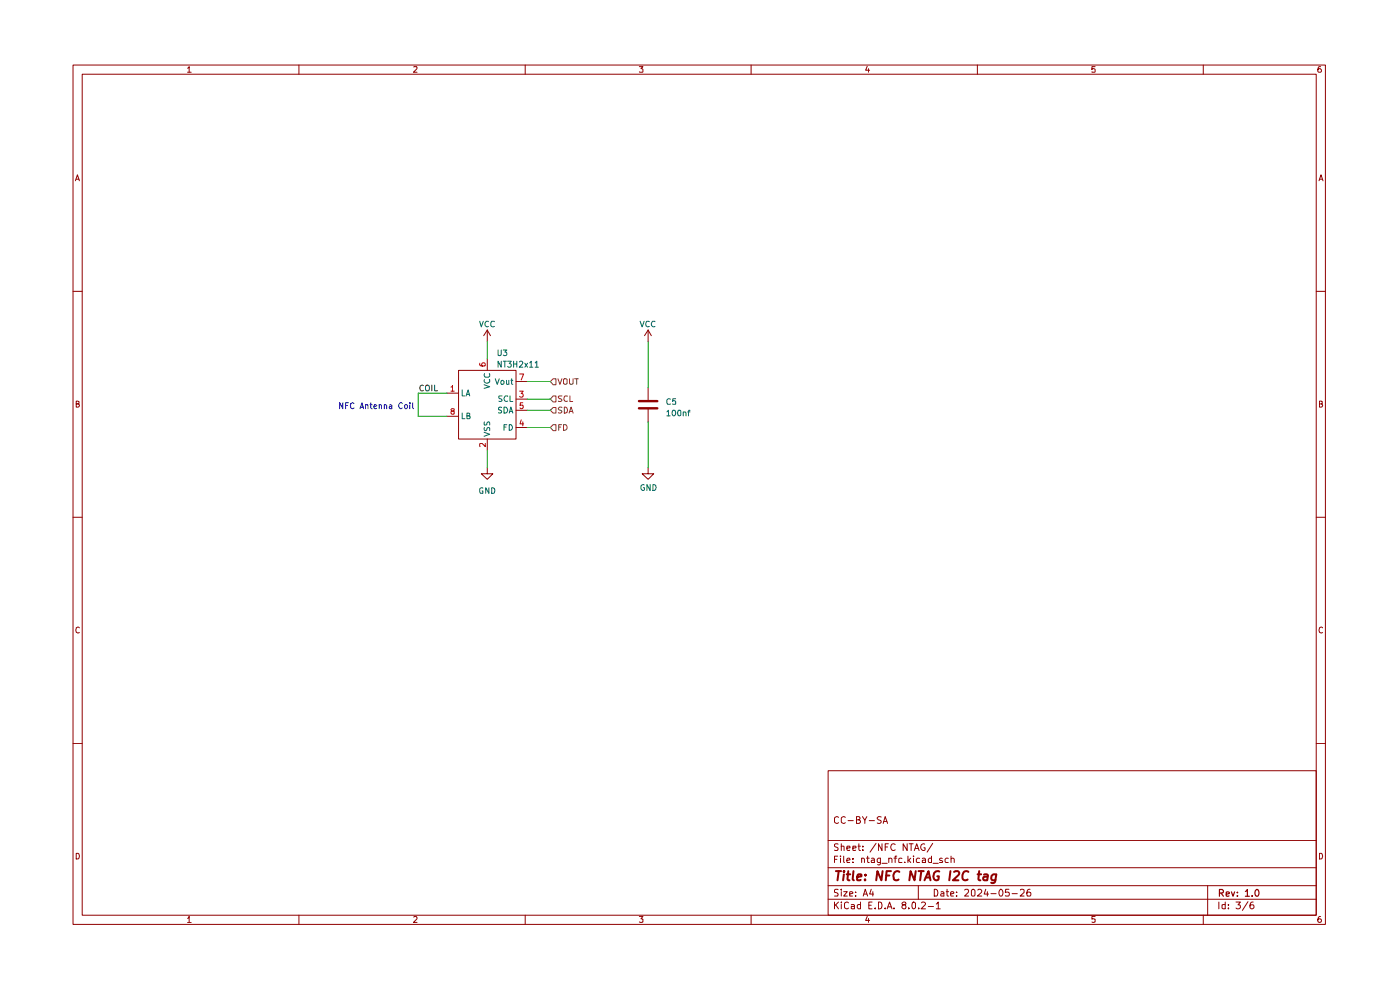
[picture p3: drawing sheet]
<svg xmlns="http://www.w3.org/2000/svg" width="297mm" height="210mm" viewBox="0 0 297 210" stroke-linecap="round" stroke-linejoin="round" font-family="sans-serif">
<g fill="none" stroke="#900000" stroke-width=".21">
<path d="M15.5 13.8h265.7v182.3h-265.7zM17.4 15.7h261.8v178.4h-261.8zM39.8 14.5l.3-.4v1.2M39.8 15.3h.8M63.4 13.8v1.9M87.8 14.2l.6-.1 .1 .4-.8 .8h.8M111.4 13.8v1.9M135.6 14.1h.8l-.4 .5 .4 .1v.5h-.8M159.3 13.8v1.9M184 14.1l-.4 .8h.9M184.2 14.6v.7M207.3 13.8v1.9"/>
<path d="M232.3 14.1h-.7v.6l.2-.1 .5 .1-.1 .6-.6-.1M255.3 13.8v1.9M280.2 14.1l-.5 .1a.94 .94 0 0 0 0 1.1h.5l.1-.1v-.4l-.2-.2h-.3l-.2 .2M16 38.4l.4-1.3 .4 1.3M16.2 38h.6M279.8 38.4l.4-1.3 .5 1.3M279.9 38h.6M15.5 61.8h1.9M279.2 61.8h2M16.2 85.7l.6-.1v-.4l-.6-.1v1.3h.4l.2-.5-.3-.2M279.9 85.7l.6-.1v-.4l-.6-.1v1.3l.6-.1 .1-.4-.3-.2M15.5 109.7h1.9"/>
<path d="M279.2 109.7h2M16.8 133.2l-.2-.2a.65 .65 0 0 0-.5 .6 .65 .65 0 0 0 .5 .7l.2-.1M280.6 133.2l-.3-.2a.65 .65 0 0 0-.5 .6 .65 .65 0 0 0 .5 .7l.3-.1M15.5 157.7h1.9M279.2 157.7h2M175.7 163.5h103.5v30.6h-103.5zM175.7 178.3h103.5M177.8 179.1l-.5-.1-.3 .2v.3l.8 .5-.3 .4-.5-.1M177.9 173.4l-.4-.2-.5 .4 .1 .9 .4 .2 .4-.2M178.5 179.6l.5-.1 .1 .9M178.5 179v1.4M179.3 173.4l-.4-.2-.4 .4 .1 .9 .3 .2 .4-.2"/>
<path d="M179.7 179.9l.6-.1v-.3h-.6v.2v.6h.6M179.9 174.1h1.1M180.9 179.9l.7-.1-.1-.3h-.6v.8h.6M181.7 173.9l.7-.1v-.5l-.7-.1v1.5h.6l.2-.3v-.2l-.3-.3M182 179.5h.5M182.2 179v1.2l.3 .2M183 173.2l.5 .8 .4-.8M183 179.5v.2M183.5 174v.7M184.4 174.1h1.1M185.8 178.9l-1.2 1.9M186.9 173.3l-.6-.1-.2 .3 .2 .4 .6 .2v.3l-.2 .3-.6-.1"/>
<path d="M187.1 179v1.4l-.8-1.4v1.4M187.4 174.7l.4-1.5 .5 1.5M187.4 174.2h.7M187.8 179.7h.5M188.5 179h-.7v1.4M189.9 179.2a.68 .68 0 0 0-1 .4 .68 .68 0 0 0 .7 .8l.3-.1M192.4 179v1.4l-.8-1.4v1.4M192.9 179h.8M193.3 179v1.4M194.1 180h.7M196.2 179.1a.65 .65 0 0 0-.9 .6 .65 .65 0 0 0 1 .6v-.5h-.3M197.9 178.9l-1.2 1.9"/>
<path d="M16.2 181a.66 .66 0 0 1 .6 .4 .66 .66 0 0 1-.2 .8h-.4zM39.8 194.8l.3-.4v1.3M39.8 195.7h.8M63.4 194.1v2M87.8 194.6l.4-.2 .3 .4-.8 .9h.8M111.4 194.1v2M135.6 194.4h.8l-.4 .5 .4 .1v.6h-.8M159.3 194.1v2M175.7 190.8h103.5M175.7 187.9h103.5M175.7 184.1h103.5M177 191.3v1.5"/>
<path d="M177 182.3h.5M177.3 191.9l.6 .9M177.7 181.6h-.7v1.4M177.8 188.7h-.7v.6a.53 .53 0 0 1 .6 .2 .53 .53 0 0 1 0 .6h-.7M177.9 191.3l-.9 .9M178.3 181.6v.1M178.3 182v1M178.5 191.3v.2M178.5 188.6v.2M178.5 189.1v1M178.5 191.9v.9M179 189.1h.7l-.7 1h.7"/>
<path d="M179 181.6v1.2l.2 .2M179.7 182.5l.6-.1-.1-.4-.5 .1v.7v.2h.6M180 191.5l-.4-.2-.4 .4v.9l.4 .2 .4-.2M180.3 189.7l.6-.2-.1-.3h-.5v.9h.5M180.6 191.9h.4l.3 .1v.8M180.9 182.9v.1M180.9 182.1v.2M181.3 192.2l-.7 .1v.4h.7M181.5 190v.1M181.5 189.2v.1M182.5 191.9h-.4l-.2 .2v.4l.2 .3 .4-.1M182.5 191.3v1.5"/>
<path d="M182.8 182.2v-.1a.36 .36 0 0 1 .6 .2v.7M182.8 182v1M183 180.3v.1M183.1 190.1l.5-1.5 .5 1.5M183.2 189.7h.7M183.8 182h.6M184 194.4l-.4 .8h.9M184.1 181.6v1.2v.2h.3M184.2 194.8v.9M184.3 192h.5M184.8 188.6l-.3 1.1h.8M184.9 182.1l.3-.1 .3 .3v.7h-.6l-.1-.4 .7-.2"/>
<path d="M185 191.3h-.7v1.5h.7M185.2 189.1v1M185.7 192.6v.2M186.3 191.3l.7 .2v1.1l-.3 .2h-.4zM186.8 182v1.2a.36 .36 0 0 1-.6 .2M186.8 182.1l-.5-.1-.2 .3 .2 .7h.5M187.1 183.1h1.1M187.8 192.6v.2M188.2 192.8l.5-1.5 .5 1.5M188.4 192.4h.7M188.5 182.2l.1-.1a.36 .36 0 0 1 .6 .2v.7M188.5 182v1"/>
<path d="M189.7 192.6v.2M189.7 182h.5M190.2 181.6h-.3v1.4M191.3 182.1l-.4-.1-.2 .2v.7l.6 .1M191.7 191.9h-.2l-.2-.3a.46 .46 0 0 1 .5-.3 .46 .46 0 0 1 .4 .3l-.1 .3-.6 .1a.43 .43 0 0 0-.1 .6 .43 .43 0 0 0 .6 .1 .43 .43 0 0 0 .1-.6l-.2-.2M191.9 182.9v.1M192.6 181.6v1.4M192.8 192.6v.2M192.8 182.5l.4 .5M193.2 182l-.6 .6M193.5 191.5l.4-.2 .3 .3v.9l-.3 .3a.82 .82 0 0 1-.4-1.3zM193.8 181.6v.1"/>
<path d="M193.8 182v1M194 180.4l.5-1.4 .5 1.4M194.8 187.9v2.9M194.9 192.6v.2M195.1 182.1l-.5-.1-.2 .3 .1 .6 .6 .1M195.5 191.5l.2-.2h.3l.3 .5-.9 1h.9M195.7 182.1l.4-.1 .2 .3v.7h-.6v-.5l.6-.1M196.9 192.3h1.1M197.6 181.6v1.4h-.5l-.2-.7 .3-.3 .4 .1M197.9 183.1h1.1M198.2 188.6a.8 .8 0 0 1 .8 .6 .8 .8 0 0 1-.3 .9h-.5zM198.6 191.8l.4-.5v1.5"/>
<path d="M198.6 192.8h.9M199.6 189.2l.4-.1 .2 .2v.8h-.6v-.4l.6-.2M199.9 182.1a.36 .36 0 0 0-.6 .2l.7 .4-.1 .3h-.6M200.7 189.1h.5M200.9 188.6v1.3l.1 .2h.2M201.2 182.1l-.5-.1-.2 .3 .1 .6 .6 .1M201.7 189.7l.7-.2-.2-.4h-.4l-.1 .2v.6l.1 .2h.5M201.8 182.2v-.1a.36 .36 0 0 1 .6 .2v.7M201.8 181.6v1.4M202.9 190v.1M202.9 189.2v.1M204.6 188.8l.6-.2 .3 .4-.1 .3-.8 .8h.9"/>
<path d="M206.2 188.8l.3-.2 .3 .4v.8l-.1 .3h-.5l-.1-.3zM207.3 194.1v2M207.4 188.8l.2-.2h.3l.4 .5-.1 .2-.9 .8h1M209.1 188.6l-.3 1.1h.9M209.5 189.1v1M210.2 189.6h1.1M212.3 188.6a.87 .87 0 0 1 .2 1.5h-.3l-.3-.5 .1-.6zM214 188.6h-.6l-.1 .7h.7v.7h-.7M214.7 189.6h1.1M216.5 188.8l.2-.2 .5 .1 .1 .6-.9 .8h.9M218.5 188.6l-.5 .2-.2 1 .1 .3 .7-.1v-.7l-.5-.1-.3 .3M232.3 194.4h-.7v.6h.7v.6h-.7"/>
<path d="M255.3 194.1v2M256.2 187.9v6.2M258.6 191.3v1.5M259.9 191.9h-.7v.7l.3 .2 .4-.1M259.9 191.3v1.5M260.6 192.6v.2M260.6 191.9v.1M262.2 191.3h.9l-.5 .6 .5 .1v.5a.59 .59 0 0 1-.9 .1M264.7 191.3l-1.1 1.8M265.9 191.3l-.6 .2a1.02 1.02 0 0 0 .1 1.3l.5-.1 .1-.2v-.3l-.1-.3h-.6l-.1 .3M279.9 181a.66 .66 0 0 1 .7 .4 .66 .66 0 0 1-.3 .8h-.4zM280.2 194.4a.72 .72 0 0 0-.6 .5 .72 .72 0 0 0 .2 .8l.4-.1a.42 .42 0 0 0 0-.6 .42 .42 0 0 0-.5 0l-.1 .2"/>
</g>
<path d="M258.7 189.4h.8v-.5l-.2-.2h-.6v1.4M259 189.4l.5 .7M260.1 189.7l.7-.2-.1-.2h-.6v.7h.6M261.2 189.2l.4 .9 .3-.9M262.5 190v.1M262.5 189.3v.1M264.2 189.1l.4-.4v1.4M264.2 190.1h.8M265.6 190v.1M266.6 188.7a.76 .76 0 0 1 .5 .7 .76 .76 0 0 1-.5 .7l-.3-.2a.99 .99 0 0 1 .3-1.2z" fill="none" stroke="#900000" stroke-width=".25"/>
<g fill="none" stroke="#900000" stroke-width=".42">
<path d="M177.3 184.8h1.1M177.9 184.8l-.2 1.9M179 185.5l-.1 1.2M179.1 184.8l-.2 .1 .1 .1 .1-.2-.1 .2M179.6 185.5h.8M180 184.8l-.2 1.7 .4 .2M181.1 184.8l-.2 1.7 .2 .2M181.8 186.1l.9-.2v-.4h-.5l-.3 .2-.1 .9h.8M183.5 186.6v.1M183.6 185.5v.2M187.2 184.8l-.2 1.9-.9-1.9-.2 1.9M188 185.7h.7"/>
<path d="M189 184.8h-.9l-.2 1.9M190.8 185a.88 .88 0 0 0-1.1 .1 .88 .88 0 0 0-.1 1.1 .59 .59 0 0 0 .4 .5 .59 .59 0 0 0 .6-.1M194.3 184.8l-.3 1.9-.8-1.9-.3 1.9M194.9 184.8h1.1M195.4 184.8l-.2 1.9M196.1 186.7l.9-1.9 .4 1.9M196.4 186.1h.8M199.3 184.9a.91 .91 0 0 0-1 .1 .91 .91 0 0 0-.3 .9 .68 .68 0 0 0 .3 .7 .68 .68 0 0 0 .8 0l.1-.7h-.4M201.6 184.8l-.2 1.9M202.4 185l.8-.2 .2 .2 .1 .4-1.4 1.3h1.2M205.4 185v-.1a.81 .81 0 0 0-1.2 .7v.6a.66 .66 0 0 0 1.1 .4M207.4 185.5h.7"/>
<path d="M207.7 184.8l-.1 1.7 .4 .2M208.7 185.5h.8l-.1 1.2M209.5 185.9l-.8 .2-.1 .1 .1 .4h.7M211.3 185.5a.65 .65 0 0 0-.9 .3v.8a.64 .64 0 0 0 .8 0M211.4 185.5l-.3 1.5a.53 .53 0 0 1-.8 .2"/>
</g>
<path d="M89.8 81.8l-.2-.1a.67 .67 0 0 0-.5 .5 .67 .67 0 0 0 .2 .7l.5-.1M90.3 81.9l.3-.2 .3 .1a.87 .87 0 0 1 0 1.1h-.5l-.1-.4zM91.6 81.7v1.2M92.2 81.7v1.2h.6" fill="none" stroke="#0f0f0f" stroke-width=".21"/>
<path d="M116.8 90.7l.5-.6h.6v1.3h-.6z" fill="#fff"/>
<path d="M117.3 90.1h.6v1.3h-.6l-.5-.7zM118.5 90.6h.5M119.1 90.1h-.6v1.2M119.5 90.1h.6a.66 .66 0 0 1 .2 .8 .66 .66 0 0 1-.8 .4z" fill="none" stroke="#755600" stroke-width=".21"/>
<path d="M116.8 87l.5-.6h.6v1.2h-.6z" fill="#fff"/>
<path d="M117.3 86.4h.6v1.2h-.6l-.5-.6zM119.2 86.4h-.5l-.3 .2v.2l.7 .3 .1 .3-.2 .2-.6-.1M119.7 86.4a.64 .64 0 0 1 .7 .6 .64 .64 0 0 1-.7 .6zM120.7 87.6l.5-1.2 .4 1.2M120.8 87.3h.6" fill="none" stroke="#755600" stroke-width=".21"/>
<path d="M116.8 80.9l.5-.6h.6v1.3h-.6z" fill="#fff"/>
<path d="M116.8 80.9l.5-.6h.6v1.3h-.6zM118.4 80.3l.4 1.2 .4-1.2M119.5 80.5l.2-.2h.4l.2 .2v.9l-.2 .1-.6-.1zM120.8 80.3v1l.3 .2 .4-.1 .1-.1v-1M121.9 80.3h.8M122.3 80.3v1.2" fill="none" stroke="#755600" stroke-width=".21"/>
<path d="M137.5 70l-.8 1.2M137.5 70v2.5M137.5 70l.7 1.2M137.5 99.2v1.3h1.2l-1.2 1.2-1.3-1.2h1.3M137.5 82.2v2.6M137.5 86.8v2.7" fill="none" stroke="#900000" stroke-width=".21"/>
<path d="M135.5 86.6h3.9M135.5 85.1h3.9" fill="none" stroke="#900000" stroke-width=".51"/>
<path d="M117.3 84h.6v1.3h-.6l-.5-.6z" fill="#fff"/>
<path d="M117.3 84h.6v1.3h-.6l-.5-.6zM119.2 84h-.6l-.2 .2 .3 .4h.3l.2 .2-.1 .3h-.7M120.4 84.1l-.5-.1a.61 .61 0 0 0-.3 .8 .61 .61 0 0 0 .8 .3M120.9 84v1.2h.6" fill="none" stroke="#755600" stroke-width=".21"/>
<g fill="none" stroke="#900000" stroke-width=".21">
<path d="M97.3 78.6h12.2v14.5h-12.2zM103.4 70l-.8 1.2M103.4 70v2.5M103.4 76.1v2.5M103.4 70l.7 1.2M94.8 83.4h2.5M94.8 88.3h2.5M103.4 99.2v1.3h1.2l-1.2 1.2-1.3-1.2h1.3M103.4 93.1v2.5M109.5 84.7h2.3M109.5 90.7h2.3M109.5 87h2.3"/>
<path d="M109.5 80.9h2.3"/>
</g>
<g fill="none" stroke="#006665" stroke-width=".21">
<path d="M101.8 68.2l.3 1.1 .4-1.1M102.8 79.2v.1a.46 .46 0 0 0 .2 .7h.6l.3-.2-.1-.6M103.6 68.2h-.5a.61 .61 0 0 0-.2 .7 .61 .61 0 0 0 .7 .4M104.9 68.2h-.6l-.2 .2v.7a.52 .52 0 0 0 .8 .2M105.7 74.2v1.2h.1h.3l.2-.2v-1M106.3 76.6v1.3l-.6-1.3v1.3M106.8 74.2h.7l-.4 .5 .4 .2-.1 .5h-.6M106.8 76.6h.6M107.1 76.6v1.3M107.7 76.6h.8l-.5 .5 .4 .1v.6l-.5 .1-.2-.2M109 76.6v1.3M109 77.2h.6"/>
<path d="M109.6 76.6v1.3M110.2 76.8l.5-.2 .2 .4-.8 .9h.8M111.3 77l.6 .9M111.9 77l-.6 .9M112.3 77l.4-.4v1.3M112.3 77.9h.7M113.5 77l.4-.4v1.3M113.5 77.9h.7M135.8 68.2l.4 1.1 .4-1.1M137.7 68.2h-.5a.61 .61 0 0 0-.2 .7 .61 .61 0 0 0 .7 .4M138.9 68.2h-.5a.61 .61 0 0 0-.2 .7 .61 .61 0 0 0 .7 .4M98 82.7v1.3h.6"/>
<path d="M98 87.6v1.2h.6M98.9 84l.4-1.3 .3 1.3M99 83.6h.6M99.1 88.2h.4l.1-.1v-.4l-.5-.1v1.2h.5l.1-.4-.2-.2M102.7 91.7l1.2 .4-1.2 .4M102.7 81.6l1.2 .4-1.2 .4M102.8 90.7v.6h.4a.47 .47 0 0 1 .2-.5 .47 .47 0 0 1 .5 0v.6M102.8 89.5v.7h.3l.4-.7 .4 .2v.5M102.8 80.5a.61 .61 0 0 0 .3 .8 .61 .61 0 0 0 .8-.3l-.1-.5M105.1 80.3l.4 1.2 .4-1.2M106.3 80.8l.4-.1 .2 .2-.1 .5h-.5zM106.4 86.4h-.6v.5l.5 .2 .1 .3-.2 .2-.5-.1"/>
<path d="M106.5 84l-.7 .1v.3l.7 .4-.2 .4-.5-.1M106.9 86.4a.65 .65 0 0 1 .8 .6 .65 .65 0 0 1-.8 .6zM106.9 90.6h.5M107.4 80.7v.7h.5M107.5 90.1h-.6v1.2M107.7 84.1l-.5-.1a.61 .61 0 0 0-.2 .8 .61 .61 0 0 0 .7 .3M107.9 80.7v.8M108 90.1h.5a.66 .66 0 0 1 .2 .7 .66 .66 0 0 1-.7 .5zM108 87.6l.4-1.2 .4 1.2M108.1 87.3h.6M108.2 84v1.2h.6M108.4 80.7h.4"/>
<path d="M108.5 80.3v1.1l.3 .1M141.5 87.4l.3-.4v1.2M141.5 88.2h.7M142.2 84.7a.45 .45 0 0 0-.7 .1v.7l.1 .3 .6-.1M142.7 87l.5 .1a.66 .66 0 0 1-.3 1.1 .84 .84 0 0 1-.2-1.2zM143.3 84.6h-.6v.6l.1-.2h.4l.1 .2v.5h-.6M143.8 87.1l.5-.1 .1 .2v.8a.35 .35 0 0 1-.4 .2 .35 .35 0 0 1-.2-.4zM144.9 87.5l.3-.1 .3 .1v.7M144.9 87.4v.8M145.9 87.4h.5M146.4 87h-.3l-.1 .2v1M102.4 103.5a.45 .45 0 0 0-.6 .2v.7l.1 .2h.5v-.5h-.1"/>
<path d="M103.7 103.5v1.1l-.7-1.1v1.1M104.3 103.5a.66 .66 0 0 1 .7 .4 .66 .66 0 0 1-.3 .7h-.4zM136.6 102.9l-.2-.1-.4 .3v.6l.4 .4 .3-.2v-.4h-.2M137.9 102.8v1.3l-.7-1.3v1.3M138.5 102.8a.64 .64 0 0 1 .7 .6 .64 .64 0 0 1-.7 .7z"/>
</g>
<path d="M101.8 77v.5l.2 .1h.9v-.6h-.6l-.1 .5 .2 .1M110.2 79.3h.9l-.5 1.3M95.7 82.1l.3-.3v1.2M95.7 83h.6M95.9 87.2l-.2-.3 .1-.2h.5v.3l-.6 .4 .1 .4 .1 .1 .4-.1v-.5l-.1-.1M103 94.1v.6l-.7-.6h-.5l.1 .6M110.2 83h.8l-.4 .5 .3 .1v.6h-.5l-.2-.1M110.6 89.1l-.3 .8h.8M110.9 85.4h-.5l-.1 .6 .6-.1v.7l-.4 .1-.2-.2M110.9 89.5v.8" fill="none" stroke="#b90000" stroke-width=".21"/>
<path d="M103.4 72.5v3.6M137.5 72.5v9.7M94.8 83.4h-6.1v4.9h6.1M103.4 95.6v3.6M111.8 90.7h5M111.8 87h5M111.8 80.9h5M111.8 84.7h5M137.5 89.5v9.7" fill="none" stroke="#009a00" stroke-width=".21"/>
<g fill="none" stroke="#1400ca" stroke-width=".21">
<path d="M72.7 85.4v1.3l-.7-1.3v1.3M73.3 86h.4M73.9 85.4h-.6v1.3M75.1 85.6l-.3-.2a.65 .65 0 0 0-.5 .7 .65 .65 0 0 0 .5 .6l.3-.2M76.4 86.7l.4-1.3 .3 1.3M76.5 86.4h.5M77.6 85.9h.5v.8M77.6 85.8v.9M78.5 85.8h.5M78.7 85.4v1.1l.3 .2M79.3 86.3l.6-.2-.1-.3-.5 .2v.5l.2 .2 .3-.1M80.4 85.9l.4-.1 .1 .2v.7"/>
<path d="M80.4 85.8v.9M81.5 85.9l.4-.1 .1 .2v.7M81.5 85.8v.9M82.6 85.9l.4-.1 .1 .2v.7M83.1 86.1l-.6 .3 .2 .3 .4-.1M85.3 85.6l-.2-.2a.65 .65 0 0 0-.5 .7 .65 .65 0 0 0 .5 .6l.2-.2M85.8 85.9h.6v.7l-.4 .1-.2-.2zM86.9 85.4v.2M86.9 85.8v.9M87.5 85.4v1.1l.2 .2"/>
</g>
</svg>
